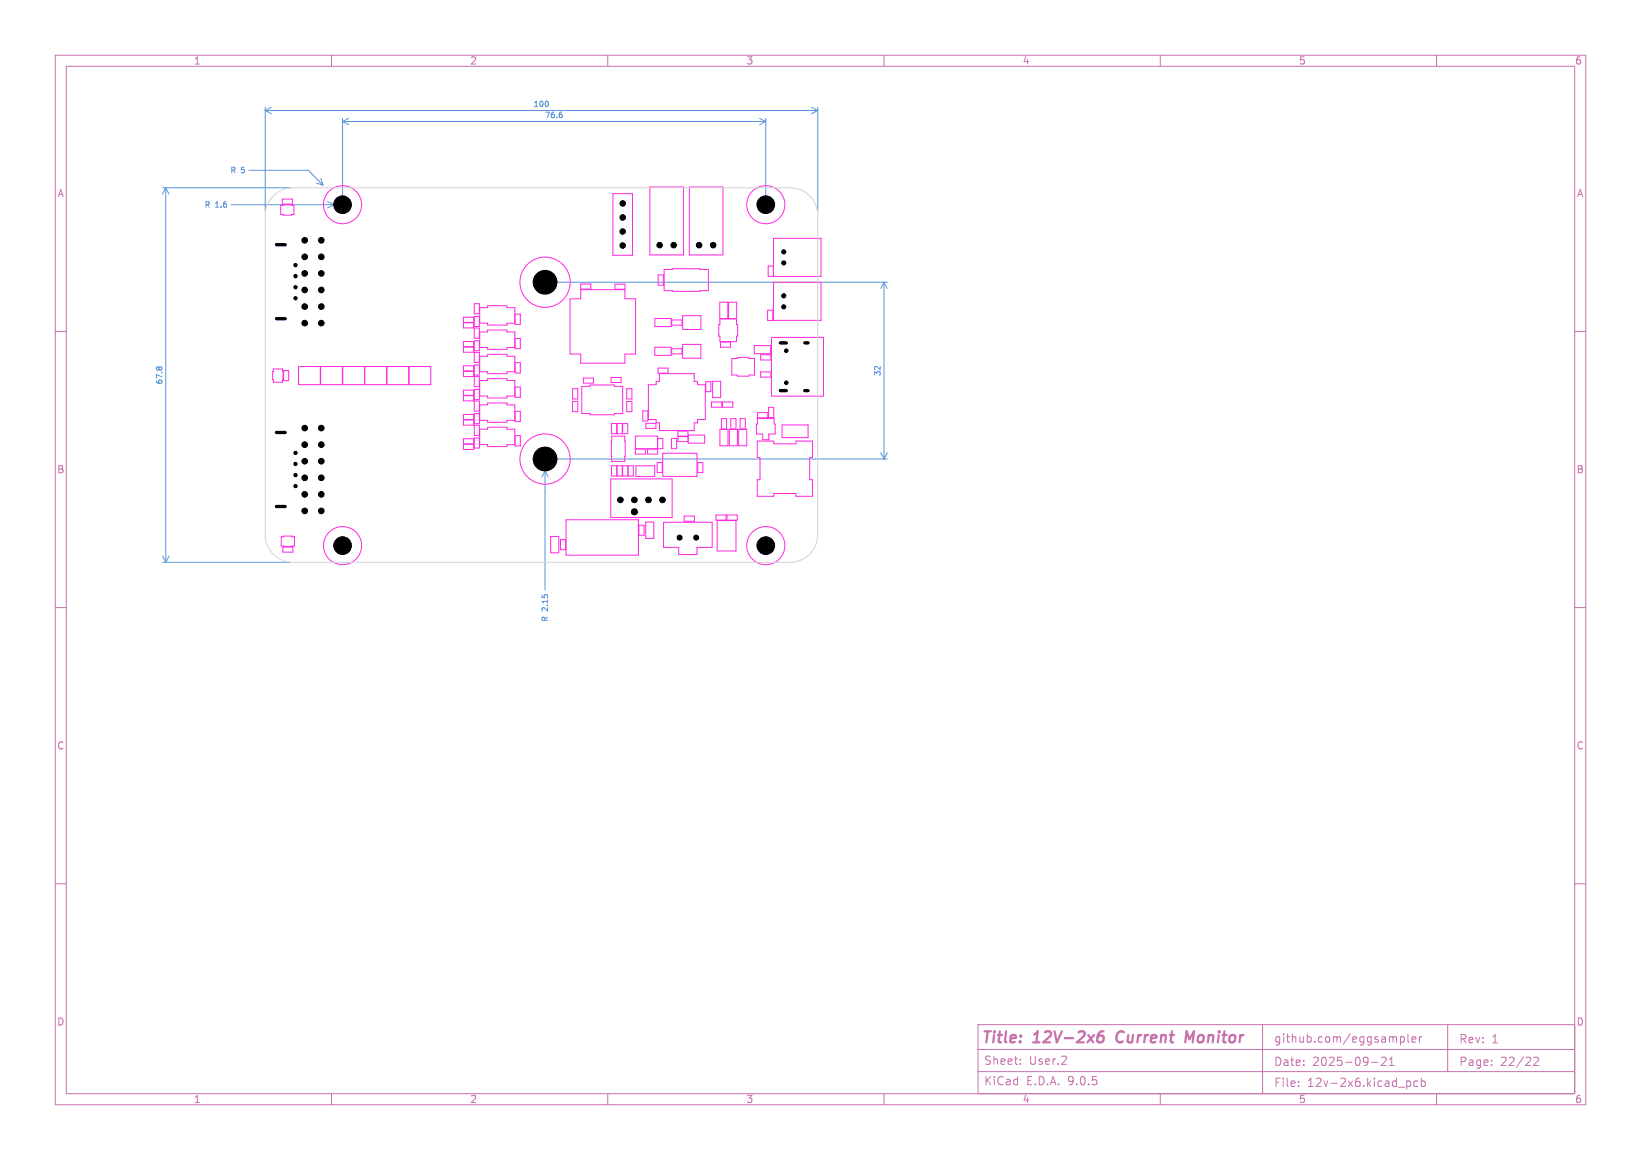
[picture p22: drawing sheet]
<svg xmlns="http://www.w3.org/2000/svg" width="297mm" height="210mm" viewBox="0 0 297 210" stroke-linecap="round" stroke-linejoin="round" font-family="sans-serif">
<defs><g id="words">
<g font-size="2.8" fill="#c872ab">
<text x="177.5" y="189.4">Title:</text>
<text x="187.2" y="189.4">12V-2x6</text>
<text x="202.9" y="189.4">Current</text>
<text x="216.2" y="189.4">Monitor</text>
</g>
<g font-size="2.1" fill="#c872ab">
<text x="230.5" y="189">github.com/eggsampler</text>
<text x="264" y="189.1">Rev:</text>
<text x="269.9" y="189.1">1</text>
<text x="178" y="196.7">KiCad</text>
<text x="178" y="193">Sheet:</text>
<text x="185.7" y="196.7">E.D.A.</text>
<text x="186.2" y="193">User.2</text>
<text x="193.3" y="196.7">9.0.5</text>
<text x="230.5" y="193.2">Date:</text>
<text x="230.5" y="197">File:</text>
<text x="236.6" y="197">12v-2x6.kicad_pcb</text>
<text x="237.5" y="193.2">2025-09-21</text>
<text x="264" y="193.2">Page:</text>
<text x="271.5" y="193.2">22/22</text>
</g>
<g font-size="1.8" fill="#c872ab">
<text x="35" y="11.9">1</text>
<text x="85" y="11.9">2</text>
<text x="135" y="11.9">3</text>
<text x="185" y="11.9">4</text>
<text x="235" y="11.9">5</text>
<text x="285" y="11.9">6</text>
<text x="10.3" y="35.9">A</text>
<text x="285.4" y="35.9">A</text>
<text x="10.3" y="85.9">B</text>
<text x="285.3" y="85.9">B</text>
<text x="10.3" y="135.9">C</text>
<text x="285.3" y="135.9">C</text>
<text x="10.3" y="185.9">D</text>
<text x="285.3" y="185.9">D</text>
<text x="35" y="199.9">1</text>
<text x="85" y="199.9">2</text>
<text x="135" y="199.9">3</text>
<text x="185" y="199.9">4</text>
<text x="235" y="199.9">5</text>
<text x="285" y="199.9">6</text>
</g>
<g font-size="1.4" fill="#5994dc">
<text x="96.4" y="19.6">100</text>
<text x="98.5" y="21.6">76.6</text>
<text x="41.6" y="31.6">R</text>
<text x="43.6" y="31.6">5</text>
<text x="36.9" y="37.8">R</text>
<text x="38.9" y="37.8">1.6</text>
<text x="29.6" y="69.7" transform="rotate(-90 29.6 69.7)">67.8</text>
<text x="159.6" y="68.2" transform="rotate(-90 159.6 68.2)">32</text>
<text x="99.4" y="112.7" transform="rotate(-90 99.4 112.7)">R</text>
<text x="99.4" y="110.7" transform="rotate(-90 99.4 110.7)">2.15</text>
</g>
</g></defs>
<g fill="none" stroke="#c872ab" stroke-width=".18">
<path d="M10 10h277v190h-277zM12 12h273v186h-273zM60 10v2M110 10v2M160 10v2M210 10v2M260 10v2M10 60h2M285 60h2M10 110h2M285 110h2M10 160h2"/>
<path d="M285 160h2M60 198v2M110 198v2M160 198v2M177 194h108M177 190h108M177 185.5h108v12.5h-108zM184.7 192.6v.1M184.7 191.8v.1M192.1 192.7h.9M193 191.3v.5M210 198v2"/>
<path d="M228.5 185.5v12.5M235 196.6v.1M235 195.8v.1M248.2 192.3h1.2M250 191.5l.6-.1 .2 .1 .1 .3-.9 1.1h.9M251.5 192.9h.8M251.5 191.8l.4-.4v1.5M253.5 187.7v1.5M253.5 187.8l.4-.1 .3 .3v.4l-.2 .2h-.5M254.6 195.8l.4-.1 .3 .3v.4l-.1 .2h-.6M254.8 187.2v1.3l.2 .2M255.5 188.2l.8-.2-.1-.2-.4-.1-.3 .2 .1 .7h.6"/>
<path d="M256.6 195.8l-.4-.1-.3 .3v.4l.1 .2h.6M256.9 187.7v1M257.2 195.8l.5-.1 .3 .3v.4l-.2 .2h-.6M257.2 195.2v1.5M257.3 187.7l-.3 .1-.1 .2M260 198v2M262 185.5v8.5M270 192.8v.1M270 192v.1M277.6 191.5l.6-.1 .2 .1 .1 .3-1 1.1h1"/>
</g>
<path d="M198.7 187.7a.64 .64 0 0 1 1 0v.6a.66 .66 0 0 1-1 .3M199.7 186.7a.81 .81 0 0 0-.9 .5M202.3 187a1.27 1.27 0 0 0 0 1.6M216.1 186.7l-.8 1.4-.5-1.4-.3 2" fill="none" stroke="#c872ab" stroke-width=".4"/>
<g fill="none" stroke="#5994dc" stroke-width=".18">
<path d="M48 19.4v19.1M49.1 19.4l-1.1 .6M99.2 18.5v.6M146.9 19.4l1.1 .6M148 19.4v19.1M29.4 34h23.1M30 34v67.8M30 34l.6 1.1M30 34l-.6 1.1M41.8 37.1h18.6M45.1 30.8h10.7l2.7 2.7M48 20h100"/>
<path d="M48 20l1.1 .6M57.3 33.1l1.2 .4M58.1 32.3l.4 1.2M59.3 36.5l1.1 .6M60.4 37.1l-1.1 .5M60.7 37.1h2.6M62 21.4v16.9M62 22h76.6M62 22l1.1 .6M63.1 21.4l-1.1 .6M101.5 20.3h.2M101.6 20.7l.2 .2v.2l-.2 .2"/>
<path d="M137.5 21.4l1.1 .6M138.6 21.4v15.2M138.6 22l-1.1 .6M148 20l-1.1 .6M99.1 51.1h61.5M160 51.1v32M160 51.1l.6 1.1M160 51.1l-.6 1.1M28.3 66.6l.2-.2 .2 .2 .4-.2 .2 .2M97.4 83.1h63.2M98.6 81.8v2.6M98.6 85.3v21.5"/>
<path d="M98.6 85.3l.6 1.1M98.6 85.3l-.5 1.1M159.4 82l.6 1.1M160.6 82l-.6 1.1M29.4 101.8h23.1M29.4 100.7l.6 1.1M30.6 100.7l-.6 1.1"/>
</g>
<g fill="none" stroke="#ff26e2" stroke-width=".18">
<path d="M50.8 37.2h.5v-.1h1.4v.1h.5v1.6h-.5v.2h-1.4v-.2h-.5zM51.1 36h1.8v1h-1.8zM110.9 35.1h3.6v11.1h-3.6zM117.6 33.8h6.1v12.4h-6.1zM124.8 33.8h6v12.4h-6zM83.9 57.4h1.8v1h-1.8zM83.9 58.4h1.8v1h-1.8zM85.8 55h1v1.8h-1zM85.8 57.3h1v1.8h-1zM85.8 59.4h1v1.8h-1zM86.8 55.7h1.4v-.3h3.5v.3h1.5v2.8h-1.5v.4h-3.5v-.4h-1.4zM93.2 56.9h1v1.8h-1z"/>
<path d="M103.2 54.1h1.9v-1.6h8v1.6h1.9v10h-1.9v1.7h-8v-1.7h-1.9zM105.1 51.4h1.8v.9h-1.8zM111.3 51.4h1.8v1h-1.8zM118.5 57.7h3v1.4h-3zM119.1 49.8h1v1.8h-1zM120.2 48.8h1.5v-.1h4.9v.1h1.6v3.8h-1.6v.2h-4.9v-.2h-1.5zM121.6 57.9h1.8v1h-1.8zM123.5 57.2h3.3v2.5h-3.3zM130.3 54.7h1.4v3h-1.4zM130.3 57.8h3v1h.2v2.1h-.2v1h-3v-1h-.2v-2.1h.2zM131.9 54.7h1.4v3h-1.4zM138.9 56.2h1v1.8h-1z"/>
<path d="M140 50v-1.8h-1v1.8l9.6 .1v-6.9h-8.6v6.9M140 51.1h8.6v6.9h-8.6zM49.5 66.8h1.6v.5h.2v1.5h-.2v.4h-1.6v-.4h-.1v-1.5h.1zM51.3 67.1h1v1.8h-1zM54 66.4h4v3.2h-4zM58 66.4h4v3.2h-4zM62 66.4h4v3.2h-4zM66 66.4h4v3.2h-4zM70 66.4h4v3.2h-4zM74 66.4h4v3.2h-4zM83.9 71.6h1.8v1h-1.8zM83.9 61.8h1.8v1h-1.8z"/>
<path d="M83.9 62.8h1.8v1h-1.8zM83.9 66.2h1.8v1h-1.8zM83.9 67.2h1.8v1h-1.8zM83.9 70.6h1.8v1h-1.8zM83.9 75h1.8v1h-1.8zM83.9 76h1.8v1h-1.8zM83.9 79.4h1.8v1h-1.8zM85.8 72.6h1v1.8h-1zM85.8 68.2h1v1.8h-1zM85.8 61.7h1v1.8h-1zM85.8 63.8h1v1.8h-1zM85.8 66.1h1v1.8h-1z"/>
<path d="M85.8 70.5h1v1.8h-1zM85.8 74.9h1v1.8h-1zM85.8 77h1v1.8h-1zM85.8 79.3h1v1.8h-1zM86.8 68.9h1.4v-.3h3.5v.3h1.5v2.8h-1.5v.4h-3.5v-.4h-1.4zM86.8 64.5h1.4v-.3h3.5v.3h1.5v2.8h-1.5v.4h-3.5v-.4h-1.4zM86.8 60.1h1.4v-.3h3.5v.3h1.5v2.8h-1.5v.4h-3.5v-.4h-1.4zM86.8 73.3h1.4v-.3h3.5v.3h1.5v2.8h-1.5v.4h-3.5v-.4h-1.4zM86.8 77.7h1.4v-.3h3.5v.3h1.5v2.8h-1.5v.4h-3.5v-.4h-1.4zM93.2 74.5h1v1.8h-1zM93.2 61.3h1v1.8h-1zM93.2 65.7h1v1.8h-1z"/>
<path d="M93.2 70.1h1v1.8h-1zM93.2 78.9h1v1.8h-1zM103.6 72.7h1v1.8h-1zM103.6 70.4h1v1.8h-1zM105.3 69.9h1.5v-.2h4.4v.2h1.5v5h-1.5v.2h-4.4v-.2h-1.5zM105.6 68.4h1.8v1h-1.8zM110.6 68.3h1.8v1h-1.8zM110.7 76.7h.9v1.8h-.9zM110.7 79h2.4v4.5h-2.4zM111.7 76.7h.9v1.8h-.9zM112.7 76.7h.9v1.8h-.9zM113.4 72.7h1v1.8h-1z"/>
<path d="M113.4 70.4h1v1.8h-1zM116.3 74.4h1v1.8h-1zM116.9 76.6h1.8v1h-1.8zM118.5 62.9h3v1.4h-3zM119 79.4h1v1.8h-1zM119.1 66.6h1.8v1h-1.8zM119.3 67.7h6.3v1.4h.6v.6h1.4v6.3h-1.4v.6h-.6v1.4h-6.3v-1.4h-.6v-.6h-1.3v-6.3h1.3v-.6h.6zM121.5 79.4h1v1.8h-1zM121.6 63.1h1.8v1h-1.8zM122.7 78h1.8v1h-1.8zM122.7 79h1.8v1h-1.8zM123.5 62.4h3.3v2.5h-3.3z"/>
<path d="M124.6 78.8h2.9v1.4h-2.9zM127.7 69.1h1v1.8h-1zM128.8 72.8h1.8v.9h-1.8zM129 69h1.4v3h-1.4zM130.3 77.7h1.5v3h-1.5zM130.4 61.9h1.8v1h-1.8zM130.6 75.8h.9v1.8h-.9zM130.8 72.8h1.8v.9h-1.8zM132 77.7h1.5v3h-1.5zM132.3 75.8h.9v1.8h-.9zM132.4 64.9h1.1v-.2h2v.2h1.1v3h-1.1v.2h-2v-.2h-1.1zM133.7 77.7h1.5v3h-1.5z"/>
<path d="M134 75.8h.9v1.8h-.9zM136.5 62.6h3v1.4h-3zM137 79.9h3.1v.5h3.9v-.5h3v3h-.4v4h.4v3h-3v-.5h-3.9v.5h-3.1v-3h.5v-4h-.5zM137.1 74.7h1.9v.9h-1.9zM137.1 75.7h3v1.1h.2v1.8h-1.2v1h-1.1v-1h-1.1v-1.8h.2zM137.7 67.3h1.8v1h-1.8zM137.7 64.2h1.8v1h-1.8zM139.1 73.7h.9v1.9h-.9zM139.6 61.1h9.4v10.6h-9.4zM141.6 76.9h4.6v2.3h-4.6zM50.9 97.2h.4v-.1h1.5v.1h.5v1.6h-.5v.2h-1.5v-.2h-.4zM51.2 99h1.8v1h-1.8z"/>
<path d="M83.9 80.4h1.8v1h-1.8zM99.7 97.1h1.4v3h-1.4zM101.4 97.7h1v1.8h-1zM102.4 94.1h13.1v6.4h-13.1zM110.5 86.7h11.1v7h-11.1zM110.7 84.3h.9v1.9h-.9zM111.7 84.3h.9v1.9h-.9zM112.7 84.3h.9v1.9h-.9zM113.7 84.3h.9v1.9h-.9zM115 81.3h1.8v.9h-1.8zM115.1 84.3h3.4v2h-3.4zM115.6 95.1h1v1.8h-1z"/>
<path d="M116.9 94.5h1.4v3h-1.4zM118.9 83.7h1v1.9h-1zM119 81.3h-4v-2.3h4v3.2h-1.8v-.9h1.8M119.9 82.1h6.3v4.2h-6.3zM120.1 94.6h8.8v4.5h-2.7v1.3h-3.4v-1.3h-2.7zM123.8 93.4h1.9v1h-1.9zM126.3 83.7h.9v1.9h-.9zM129.6 93.2h1.8v1h-1.8zM129.8 94.3h3.4v5.5h-3.4zM131.6 93.2h1.8v1h-1.8z"/>
<circle cx="62" cy="37.1" r="3.4"/>
<circle cx="138.6" cy="37.1" r="3.4"/>
<circle cx="98.6" cy="51.1" r="4.5"/>
<circle cx="62" cy="98.8" r="3.4"/>
<circle cx="98.6" cy="83.1" r="4.5"/>
<circle cx="138.6" cy="98.8" r="3.4"/>
</g>
<path d="M49.5 35.5a5 5 0 0 1 3.5-1.5h90a5 5 0 0 1 5 5v57.9a5 5 0 0 1-5 4.9h-90a5 5 0 0 1-5-5v-57.8a5 5 0 0 1 1.5-3.5z" fill="none" stroke="#d0d2cd" stroke-width=".18"/>
<g fill="#000" stroke="#000" stroke-width=".18">
<circle cx="62" cy="37.1" r="1.6"/>
<circle cx="112.7" cy="39.4" r=".5"/>
<circle cx="112.7" cy="36.8" r=".5"/>
<circle cx="138.6" cy="37.1" r="1.6"/>
<circle cx="53.5" cy="48" r=".3"/>
<circle cx="53.5" cy="50" r=".3"/>
<circle cx="53.5" cy="52" r=".3"/>
<circle cx="53.5" cy="54" r=".3"/>
<circle cx="55.1" cy="46.5" r=".51"/>
<circle cx="55.1" cy="55.5" r=".51"/>
<circle cx="55.1" cy="43.5" r=".51"/>
<circle cx="55.1" cy="52.5" r=".51"/>
<circle cx="55.1" cy="58.5" r=".51"/>
<circle cx="55.1" cy="49.5" r=".51"/>
<circle cx="58.1" cy="43.5" r=".51"/>
<circle cx="58.1" cy="55.5" r=".51"/>
<circle cx="58.1" cy="46.5" r=".51"/>
<circle cx="58.1" cy="58.5" r=".51"/>
<circle cx="58.1" cy="49.5" r=".51"/>
<circle cx="58.1" cy="52.5" r=".51"/>
<circle cx="98.6" cy="51.1" r="2.15"/>
<circle cx="112.7" cy="44.5" r=".5"/>
<circle cx="112.7" cy="41.9" r=".5"/>
<circle cx="119.4" cy="44.4" r=".5"/>
<circle cx="121.9" cy="44.4" r=".5"/>
<circle cx="126.5" cy="44.4" r=".5"/>
<circle cx="129.1" cy="44.4" r=".5"/>
<circle cx="141.8" cy="45.6" r=".38"/>
<circle cx="141.8" cy="55.5" r=".38"/>
<circle cx="141.8" cy="47.6" r=".38"/>
<circle cx="141.8" cy="53.5" r=".38"/>
<circle cx="55.1" cy="77.5" r=".51"/>
<circle cx="58.1" cy="77.5" r=".51"/>
<circle cx="142.3" cy="63.5" r=".32"/>
<circle cx="142.3" cy="69.3" r=".32"/>
<circle cx="53.5" cy="86" r=".3"/>
<circle cx="53.5" cy="88" r=".3"/>
<circle cx="53.5" cy="84" r=".3"/>
<circle cx="53.5" cy="82" r=".3"/>
<circle cx="55.1" cy="80.5" r=".51"/>
<circle cx="55.1" cy="86.5" r=".51"/>
<circle cx="55.1" cy="83.5" r=".51"/>
<circle cx="55.1" cy="89.5" r=".51"/>
<circle cx="55.1" cy="92.5" r=".51"/>
<circle cx="58.1" cy="86.5" r=".51"/>
<circle cx="58.1" cy="80.5" r=".51"/>
<circle cx="58.1" cy="83.5" r=".51"/>
<circle cx="58.1" cy="89.5" r=".51"/>
<circle cx="58.1" cy="92.5" r=".51"/>
<circle cx="62" cy="98.8" r="1.6"/>
<circle cx="98.6" cy="83.1" r="2.15"/>
<circle cx="112.3" cy="90.5" r=".51"/>
<circle cx="114.8" cy="90.5" r=".51"/>
<circle cx="114.8" cy="92.7" r=".55"/>
<circle cx="117.4" cy="90.5" r=".51"/>
<circle cx="119.9" cy="90.5" r=".51"/>
<circle cx="123" cy="97.3" r=".45"/>
<circle cx="126" cy="97.3" r=".45"/>
<circle cx="138.6" cy="98.8" r="1.6"/>
</g>
<path d="M50 57.7h1.6M50 44.3h1.6M50 78.3h1.6M141.2 70.7h1.1M141.2 62.1h1.1M145.6 70.7h.6M145.6 62.1h.6M50 91.7h1.6" fill="none" stroke="#000" stroke-width=".6"/>
<use href="#words"/>
</svg>
